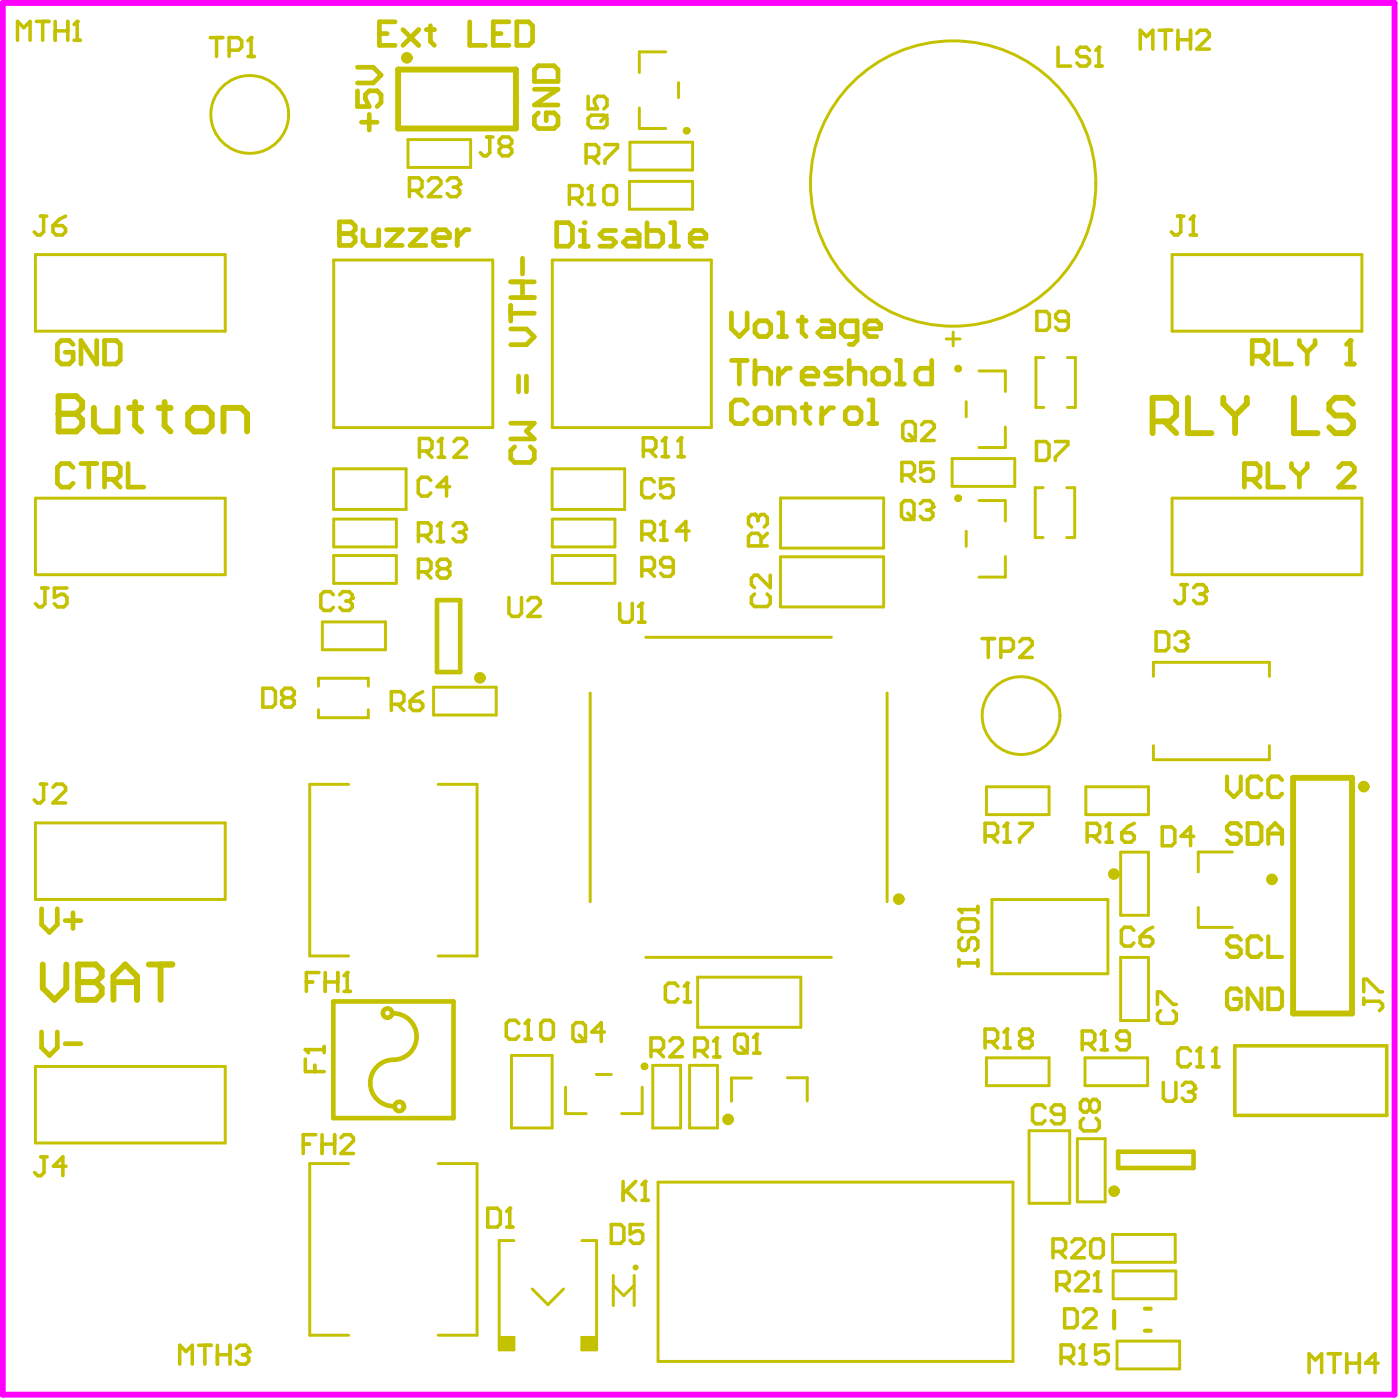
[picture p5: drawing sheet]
<svg xmlns="http://www.w3.org/2000/svg" width="201mm" height="201mm" viewBox="0 0 201 201" stroke-linecap="round" stroke-linejoin="round" font-family="sans-serif">
<path d="M.4 .4h199.6v199.6h-199.6z" fill="none" stroke="#f0f" stroke-width=".85"/>
<g fill="none" stroke="#c4c200" stroke-width=".42">
<path d="M91.7 15.5v2.9h3.8M95.5 7.4h-3.8v3M97.3 11.8v2.2M5.1 36.5h27.2v11h-27.2zM47.8 37.3h22.9v24h-22.9zM58.5 20h9v4h-9zM79.2 37.3h22.8v24h-22.8zM90.3 26h9v4h-9zM90.3 20.4h9v4h-9zM168.1 36.5h27.2v11h-27.2zM135.7 48.6h2M136.7 47.6v2"/>
<path d="M138.5 57.6v2.2M140.4 53.2h3.7v2.9M149.7 51.3h-1.2v7.1h1.2M153 51.3h1.2v7.1h-1.2M5.1 71.4h27.2v11h-27.2zM47.8 67.2h10.4v5.8h-10.4zM47.8 74.4h9v4h-9zM47.8 79.7h9v3.9h-9zM79.2 67.2h10.4v5.8h-10.4zM79.2 74.4h9v4h-9zM79.2 79.7h9v3.9h-9zM111.9 79.8h14.8v7.2h-14.8z"/>
<path d="M111.9 71.4h14.8v7.2h-14.8zM136.5 65.7h9v4h-9zM138.5 76.2v2.1M140.4 71.8h3.7v2.9M144.1 61.2v3h-3.7M144.1 79.8v2.9h-3.7M149.6 69.9h-1.2v7.2h1.2M152.9 69.9h1.2v7.2h-1.2M168.1 71.4h27.2v11h-27.2zM45.7 98.4v-1.2h7.1v1.2M46.2 89.2h9.1v4h-9.1zM62.2 98.5h8.9v4h-8.9z"/>
<path d="M84.6 99.4v29.9M92.6 91.4h26.6M127.2 99.4v29.9M165.4 97v-2h16.6v2M5.1 118h27.2v11h-27.2zM45.7 101.8v1.1h7.1v-1.1M50 112.5h-5.6v24.6h5.6M62.8 112.5h5.6v24.6h-5.6M141.4 112.8h9v4h-9zM155.7 112.8h9v4h-9zM165.4 106.9v2h16.6v-2M92.6 137.3h26.6"/>
<path d="M142.2 129h16.7v10.6h-16.7zM160.7 137.3h4v9h-4zM160.7 122.2h4v9h-4zM171.8 130.1v2.9h4.9M176.7 122.2h-4.9v2.8M5.1 152.9h27.2v11h-27.2zM73.3 151.3h5.9v10.4h-5.9zM81.1 155.9v3.8h2.9M85.5 154.1h2.2M92.1 155.9v3.8h-3M93.6 152.7h4v9h-4zM98.9 152.7h4v9h-4z"/>
<path d="M100 140.1h14.8v7.2h-14.8zM107.7 154.6h-2.8v3.3M112.9 154.5h2.8v3.4M141.4 151.7h9v4h-9zM155.6 151.7h9v4h-9zM50 166.8h-5.6v24.6h5.6M62.8 166.8h5.6v24.6h-5.6M73.7 177.9h-2.1v15.6h2.1v-1.7h-1.8M83.4 177.9h2.1v15.6h-2.1v-1.7h1.8M94.4 169.5h50.8v25.7h-50.8zM147.5 162.1h5.9v10.4h-5.9zM154.5 163.3h4v9h-4z"/>
<path d="M159.5 177h9v4h-9zM76.3 184.8l2.3 2.3 2.2-2.3M87.9 182.9v4.3M87.9 184.3l1.5 1.5 1.5-1.5M90.9 182.9v4.3M159.6 182.2h9v4h-9zM160.2 192.3h8.9v4h-8.9z"/>
</g>
<path d="M57.1 10h16.9v8.4h-16.9zM185.4 111.5h8.5v33.8h-8.5z" fill="none" stroke="#c4c200" stroke-width=".85"/>
<path d="M62.7 86h3.3v10.4h-3.3zM47.8 143.6h17.2v16.7h-17.2zM160.3 165.1v2.4h10.8v-2.4h-10.8" fill="none" stroke="#c4c200" stroke-width=".67"/>
<path d="M159.7 188v2.5M164.2 187.6h.8M164.2 190.8h.8" fill="none" stroke="#c4c200" stroke-width=".59"/>
<path d="M177 149.9h21.8v10h-21.8z" fill="none" stroke="#c4c200" stroke-width=".51"/>
<g fill="#c4c200">
<path d="M71.6 191.8h2.1v1.7h-2.1z" fill-rule="evenodd"/>
<path d="M83.4 191.8h2.1v1.7h-2.1z" fill-rule="evenodd"/>
</g>
<path d="M60.6 99.2l-.9 .4-.9 .9M56.1 101h1.4l.4-.5v-.9l-.4-.4h-1.4v2.7M57 101l.9 .9M58.8 100.5h1.4l.4 .5v.4l-.4 .5h-.9l-.5-.5zM69.9 173.2h1.4l.4 .5v1.8l-.4 .4h-1.4zM72.6 175.9h.9M73.1 173.2v2.7" fill="none" stroke="#c4c200" stroke-width=".51"/>
<circle cx="73.1" cy="173.2" r=".25" fill="#c4c200"/>
<path d="M43.8 151.8v1.8h2.7M43.8 150.5h2.7M45.1 152.7v.9M46.5 150v.9M73.1 173.2l-.5 .5" fill="none" stroke="#c4c200" stroke-width=".51"/>
<circle cx="43.8" cy="150.5" r=".25" fill="#c4c200"/>
<path d="M84.3 17l.5-.5h1.8l.4 .5v.9l-.4 .4h-1.8l-.5-.4zM84.3 13.8v1.8h1.4l-.5-.9v-.4l.5-.5h.9l.4 .5v.9l-.4 .4M87 16.5l-.9 .9M84 22.5h1.4l.4-.4v-.9l-.4-.5h-1.4v2.7M84.9 22.5l.9 .9M86.7 20.7h1.8v.5l-1.8 1.8v.4M43.8 150.5l.4 .4M105.3 148.7l.5-.4h.9l.4 .4v1.9l-.4 .4h-.9l-.5-.4zM106.2 150.1l.9 .9M108 151h.9M108.5 148.3v2.7" fill="none" stroke="#c4c200" stroke-width=".51"/>
<path d="M51.3 13v2.3h1.6l-.5-1.2v-.5l.5-.6h1.2l.5 .6v1.1l-.5 .6M51.3 9.6h2.2l1.1 1.2-1.1 1.1h-2.2M51.8 17.5h2.3M52.9 16.4v2.3M76.6 10l.6-.6h2.2l.6 .6v1.7h-3.4zM76.6 12.8h3.4l-3.4 2.3h3.4M77.2 16.2l-.6 .5v1.2l.6 .5h2.2l.6-.5v-1.2l-.6-.5h-1.1v1.1" fill="none" stroke="#c4c200" stroke-width=".68"/>
<circle cx="108.5" cy="148.3" r=".25" fill="#c4c200"/>
<path d="M137.5 132.2l.5-.4h1.8l.4 .4v.9l-.4 .5h-1.8l-.5-.5zM137.5 137.6v.9M137.5 138.1h2.7M137.5 130.4h2.7M138 134.5l-.5 .4v.9l.5 .5h.4l.5-.5v-.9l.4-.4h.5l.4 .4v.9l-.4 .5M140.2 130v.9M140.2 137.6v.9M108.5 148.3l-.5 .4M166 144v-1.8h.4l1.8 1.8h.5M166.4 144.9l-.4 .5v.9l.4 .4h1.8l.5-.4v-.9l-.5-.5" fill="none" stroke="#c4c200" stroke-width=".51"/>
<circle cx="137.5" cy="130.4" r=".25" fill="#c4c200"/>
<path d="M45.7 139.4h-1.8v2.7M46.6 139.4v2.7M48.4 139.4v2.7M49.8 139.4v2.7M137.5 130.4l.5 .5M43.9 140.8h.9M46.6 140.8h1.8M49.3 142.1h.9" fill="none" stroke="#c4c200" stroke-width=".51"/>
<circle cx="49.8" cy="139.4" r=".25" fill="#c4c200"/>
<path d="M37.7 98.7h1.3l.5 .4v1.8l-.5 .5h-1.3zM47.8 85.3l-.4-.5h-.9l-.5 .5v1.8l.5 .4h.9l.4-.4M48.7 85.3l.5-.5h.9l.4 .5v.4M40.8 100l-.4 .5v.4l.4 .5h.9l.5-.5v-.4l-.5-.5M40.8 100l-.4-.4v-.5l.4-.4h.9l.5 .4v.5l-.5 .4M40.8 100h.9M49.8 139.4l-.5 .5" fill="none" stroke="#c4c200" stroke-width=".51"/>
<circle cx="50.5" cy="85.7" r=".25" fill="#c4c200"/>
<path d="M49.6 86.2h.5M50.1 86.2l.4 .4v.5l-.4 .4h-.9l-.5-.4M50.5 85.7l-.4 .5M74.4 146.7l-.5-.4h-.9l-.4 .4v1.8l.4 .5h.9l.5-.5M75.3 149h.9M75.7 146.3v2.7" fill="none" stroke="#c4c200" stroke-width=".51"/>
<circle cx="75.7" cy="146.3" r=".25" fill="#c4c200"/>
<path d="M60.1 64.7h1.4l.4-.5v-.9l-.4-.4h-1.4v2.7M61 64.7l.9 .9M62.8 65.6h.9M63.3 62.9v2.7M73 85.7v2.2l.4 .5h.9l.5-.5v-2.2M75.7 86.1l.4-.4h.9l.5 .4v.5l-1.8 1.8h1.8M75.7 146.3l-.4 .4M78 146.3h.9l.4 .4v1.8l-.4 .5h-.9l-.5-.5v-1.8z" fill="none" stroke="#c4c200" stroke-width=".51"/>
<circle cx="63.3" cy="62.9" r=".25" fill="#c4c200"/>
<path d="M63.3 62.9l-.5 .4M65.1 63.3l.4-.4h.9l.5 .4v.5l-1.8 1.8h1.8M92.2 64.6h1.4l.4-.5v-.9l-.4-.4h-1.4v2.7M93.1 64.6l.9 .9M94.9 65.5h.9M95.4 62.8v2.7" fill="none" stroke="#c4c200" stroke-width=".51"/>
<circle cx="95.4" cy="62.8" r=".25" fill="#c4c200"/>
<path d="M95.4 62.8l-.5 .4M97.2 65.5h.9M97.6 62.8v2.7" fill="none" stroke="#c4c200" stroke-width=".51"/>
<circle cx="97.6" cy="62.8" r=".25" fill="#c4c200"/>
<path d="M97.6 62.8l-.4 .4M129.3 72.2l.4-.4h.9l.5 .4v1.8l-.5 .5h-.9l-.4-.5zM130.2 73.6l.9 .9M132 72.2l.4-.4h.9l.5 .4v.5" fill="none" stroke="#c4c200" stroke-width=".51"/>
<circle cx="133.8" cy="72.7" r=".25" fill="#c4c200"/>
<path d="M132.9 73.1h.4M133.3 73.1l.5 .5v.4l-.5 .5h-.9l-.4-.5M133.8 72.7l-.5 .4M152.1 194.6h1.4l.4-.4v-.9l-.4-.5h-1.4v2.7M153 194.6l.9 .9M154.8 195.5h.9M155.3 192.8v2.7" fill="none" stroke="#c4c200" stroke-width=".51"/>
<circle cx="155.3" cy="192.8" r=".25" fill="#c4c200"/>
<g fill="none" stroke="#c4c200" stroke-width=".51">
<path d="M141.2 119.8h1.4l.4-.4v-.9l-.4-.5h-1.4v2.8M142.1 119.8l.9 1M144.4 118v2.8M143.9 120.8h.9M162.6 133.4l-.5-.5h-.9l-.4 .5v1.8l.4 .4h.9l.5-.4M163.5 134.3h1.3l.5 .4v.5l-.5 .4h-.9l-.4-.4zM165.3 132.9l-.9 .5-.9 .9M149.8 158.9l-.4-.5h-.9l-.5 .5v1.8l.5 .4h.9l.4-.4M152.5 159.8h-1.3l-.5-.5v-.4l.5-.5h.9l.4 .5v1.8l-.4 .4h-.9l-.5-.4M156.3 158.1l-.5-.5h-.4l-.5 .5v.9l.5 .4h.4l.5-.4M156.3 158.1l.4-.5h.5l.4 .5v.9l-.4 .4h-.5l-.4-.4M156.3 158.1v.9"/>
<path d="M151 179.4h1.3l.5-.4v-.9l-.5-.5h-1.3v2.7M151.9 179.4l.9 .9M153.7 178.1l.4-.5h.9l.5 .5v.4l-1.8 1.8h1.8M155.4 160.3l-.5 .5v.9l.5 .4h1.8l.4-.4v-.9l-.4-.5M156.4 178.1l.4-.5h.9l.5 .5v1.8l-.5 .4h-.9l-.4-.4zM155.3 192.8l-.5 .5M158.9 192.8h-1.8v1.4l.9-.5h.4l.5 .5v.9l-.5 .4h-.9l-.4-.4"/>
</g>
<circle cx="144.4" cy="118" r=".25" fill="#c4c200"/>
<path d="M144.4 118l-.5 .5M146.2 118h1.8v.5l-1.8 1.8v.5M155.9 119.8h1.3l.5-.4v-.9l-.5-.5h-1.3v2.8M156.8 119.8l.9 1M159 118v2.8M158.6 120.8h.9" fill="none" stroke="#c4c200" stroke-width=".51"/>
<circle cx="159" cy="118" r=".25" fill="#c4c200"/>
<g fill="none" stroke="#c4c200" stroke-width=".51">
<path d="M148.7 44.7h1.3l.5 .4v1.8l-.5 .5h-1.3zM153.2 46h-1.4l-.4-.4v-.5l.4-.4h.9l.5 .4v1.8l-.5 .5h-.9l-.4-.5M148.6 63.3h1.4l.4 .5v1.8l-.4 .4h-1.4zM151.3 63.3h1.8v.5l-1.8 1.8v.4M140.8 91.6h1.8M141.7 91.6v2.7M143.5 93.4h1.3l.5-.5v-.9l-.5-.4h-1.3v2.7M146.2 92l.5-.4h.9l.4 .4v.5l-1.8 1.8h1.8M169.3 83.8h.9M169.8 83.8v2.3l-.5 .4h-.4l-.5-.4M171.1 84.3l.5-.5h.9l.4 .5v.4M159 118l-.4 .5"/>
<path d="M160.8 119.4h1.4l.4 .4v.5l-.4 .5h-.9l-.5-.5zM162.6 118l-.9 .5-.9 .9"/>
</g>
<path d="M175.9 111.3v2l1 1 1-1v-2M177.9 118.5l-.5-.5h-1l-.5 .5v.5l.5 .5h1l.5 .5v.5l-.5 .5h-1l-.5-.5M178.9 118h1.5l.5 .5v2l-.5 .5h-1.5zM180.9 111.8l-.5-.5h-1l-.5 .5v2l.5 .5h1l.5-.5M181.8 119.5h2M183.8 111.8l-.5-.5h-1l-.5 .5v2l.5 .5h1l.5-.5M181.8 121v-2l1-1 1 1v2" fill="none" stroke="#c4c200" stroke-width=".59"/>
<circle cx="172.9" cy="84.7" r=".25" fill="#c4c200"/>
<path d="M168.8 31h.9M169.3 31v2.2l-.5 .5h-.4l-.5-.5M170.6 33.7h.9M171.1 31v2.7M172 85.2h.5M172.5 85.2l.4 .4v.5l-.4 .4h-.9l-.5-.4M172.9 84.7l-.4 .5" fill="none" stroke="#c4c200" stroke-width=".51"/>
<circle cx="171.1" cy="31" r=".25" fill="#c4c200"/>
<path d="M171.1 31l-.5 .4" fill="none" stroke="#c4c200" stroke-width=".51"/>
<path d="M6 148v2.2l1.1 1.1 1.1-1.1v-2.2M9.3 149.6h2.3" fill="none" stroke="#c4c200" stroke-width=".68"/>
<path d="M6.1 138.3v3.4l1.7 1.7 1.7-1.7v-3.4M11.2 138.3v5.1h2.5l.9-.9v-.8l-.9-.9h-2.5" fill="none" stroke="#c4c200" stroke-width=".85"/>
<circle cx="11.2" cy="140.8" r=".42" fill="#c4c200"/>
<path d="M11.2 138.3h2.5l.9 .8v.9l-.9 .8h-2.5M21.3 138.3h3.4M23 138.3v5.1M16.3 140.8h3.3M16.3 143.4v-3.4l1.7-1.7 1.6 1.7v3.4" fill="none" stroke="#c4c200" stroke-width=".85"/>
<path d="M10.5 67l-.6-.5h-1.1l-.6 .5v2.3l.6 .5h1.1l.6-.5M11.6 66.5h2.3M12.7 66.5v3.3M15 68.7h1.7l.5-.5v-1.2l-.5-.5h-1.7v3.3M16.1 68.7l1.1 1.1M18.4 66.5v3.3h2.2" fill="none" stroke="#c4c200" stroke-width=".68"/>
<g fill="none" stroke="#c4c200" stroke-width=".51">
<path d="M60 76.8h1.3l.5-.5v-.9l-.5-.4h-1.3v2.7M60.9 76.8l.9 .9M61.8 68.9l-.5-.5h-.9l-.4 .5v1.8l.4 .4h.9l.5-.4M62.7 77.7h.9M63.1 75v2.7M64.5 69.8h-1.8l1.3-1.4v2.7M60 82h1.3l.5-.5v-.9l-.5-.4h-1.3v2.7M60.9 82l.9 .9M63.1 81.5l-.4-.4v-.5l.4-.4h.9l.5 .4v.5l-.5 .4M63.1 81.5l-.4 .5v.4l.4 .5h.9l.5-.5v-.4l-.5-.5M63.1 81.5h.9M43.5 164h.9"/>
<path d="M45.3 162.7h-1.8v2.7M46.2 164h1.8M46.2 162.7v2.7M48 162.7v2.7M48.9 163.1l.4-.4h.9l.5 .4v.5l-1.8 1.8h1.8"/>
</g>
<circle cx="63.1" cy="75" r=".25" fill="#c4c200"/>
<path d="M63.1 75l-.4 .4M64.9 75.4l.5-.4h.9l.4 .4v.5" fill="none" stroke="#c4c200" stroke-width=".51"/>
<circle cx="66.7" cy="75.9" r=".25" fill="#c4c200"/>
<g fill="none" stroke="#c4c200" stroke-width=".51">
<path d="M69.8 19.6h.9M70.2 19.6v2.3l-.4 .4h-.5l-.4-.4M72 21l-.4-.5v-.4l.4-.5h.9l.5 .5v.4l-.5 .5M72 21l-.4 .4v.5l.4 .4h.9l.5-.4v-.5l-.5-.4M72 21h.9M65.8 76.3h.5M66.3 76.3l.4 .5v.4l-.4 .5h-.9l-.5-.5M66.7 75.9l-.4 .4M89.3 169.4v2.7M89.8 170.8l1.3 1.3M91.1 169.4l-1.8 1.8M92 172.1h.9"/>
<path d="M92.5 169.4v2.7"/>
</g>
<circle cx="92.5" cy="169.4" r=".25" fill="#c4c200"/>
<path d="M93.3 150.6h1.4l.4-.4v-.9l-.4-.5h-1.4v2.7M94.2 150.6l.9 .9M96 149.3l.5-.5h.9l.4 .5v.4l-1.8 1.8h1.8M99.6 150.6h1.4l.4-.4v-.9l-.4-.5h-1.4v2.7M100.5 150.6l.9 .9M102.3 151.5h.9M102.8 148.8v2.7M87.6 175.6h1.4l.4 .4v1.8l-.4 .5h-1.4zM92.2 175.6h-1.9v1.3l1-.4h.4l.5 .4v.9l-.5 .5h-.9l-.5-.5M92.5 169.4l-.5 .4" fill="none" stroke="#c4c200" stroke-width=".51"/>
<circle cx="102.8" cy="148.8" r=".25" fill="#c4c200"/>
<path d="M97.2 141.4l-.4-.4h-.9l-.5 .4v1.8l.5 .5h.9l.4-.5M98.1 143.7h.9M98.6 141v2.7M102.8 148.8l-.5 .5" fill="none" stroke="#c4c200" stroke-width=".51"/>
<circle cx="98.6" cy="141" r=".25" fill="#c4c200"/>
<path d="M88.8 86.5v2.3l.5 .4h.9l.5-.4v-2.3M91.6 89.2h.9M92 86.5v2.7M108.2 85.2l-.5 .4v.9l.5 .5h1.8l.4-.5v-.9l-.4-.4M110.4 82.5v1.8l-1.8-1.8h-.4l-.5 .4v.9l.5 .5M98.6 141l-.5 .4" fill="none" stroke="#c4c200" stroke-width=".51"/>
<circle cx="92" cy="86.5" r=".25" fill="#c4c200"/>
<path d="M92 76.6h1.4l.4-.5v-.9l-.4-.4h-1.4v2.7M92.9 76.6l.9 .9M93.8 69.1l-.4-.4h-.9l-.5 .4v1.8l.5 .5h.9l.4-.5M94.7 77.5h.9M95.2 74.8v2.7M96.5 68.7h-1.8v1.3l.9-.4h.5l.4 .4v.9l-.4 .5h-.9l-.5-.5M92 86.5l-.4 .5M92 81.7h1.4l.4-.4v-.9l-.4-.5h-1.4v2.7M92.9 81.7l.9 .9M96.5 81.3h-1.3l-.5-.5v-.4l.5-.5h.9l.4 .5v1.8l-.4 .4h-.9l-.5-.4" fill="none" stroke="#c4c200" stroke-width=".51"/>
<circle cx="95.2" cy="74.8" r=".25" fill="#c4c200"/>
<path d="M95.2 74.8l-.5 .4M98.8 76.1h-1.8l1.3-1.3v2.7M108.2 73.8h-.4l-.5 .4v.9l.5 .5M109.1 78.3v-1.4l-.4-.4h-.9l-.5 .4v1.4h2.7M110 76.5l-.9 .9" fill="none" stroke="#c4c200" stroke-width=".51"/>
<circle cx="108.2" cy="73.8" r=".25" fill="#c4c200"/>
<g fill="none" stroke="#c4c200" stroke-width=".51">
<path d="M108.2 73.8l.5 .4M108.7 74.2v.5M108.7 74.2l.4-.4h.5l.4 .4v.9l-.4 .5M129.3 68.1h1.4l.4-.4v-.9l-.4-.5h-1.4v2.7M129.9 60.5h.9l.4 .4v1.8l-.4 .5h-.9l-.5-.5v-1.8zM130.2 68.1l.9 .9M130.3 62.3l.9 .9M132.1 60.9l.5-.4h.9l.4 .4v.5l-1.8 1.8h1.8M133.8 66.3h-1.8v1.4l.9-.5h.5l.4 .5v.9l-.4 .4h-.9l-.5-.4M151.5 184.2h1.4l.4-.5v-.9l-.4-.4h-1.4v2.7M152.4 184.2l.9 .9M154.2 182.8l.5-.4h.9l.4 .4v.5l-1.8 1.8h1.8"/>
<path d="M156.9 185.1h.9M157.4 182.4v2.7"/>
</g>
<circle cx="157.4" cy="182.4" r=".25" fill="#c4c200"/>
<path d="M155.2 149.6h1.3l.5-.4v-.9l-.5-.5h-1.3v2.7M156.1 149.6l.9 .9M157.9 150.5h.9M158.3 147.8v2.7M157.4 182.4l-.5 .4" fill="none" stroke="#c4c200" stroke-width=".51"/>
<circle cx="158.3" cy="147.8" r=".25" fill="#c4c200"/>
<path d="M141.2 149.4h1.4l.4-.5v-.9l-.4-.5h-1.4v2.8M142.1 149.4l.9 .9M143.9 150.3h.9M144.4 147.5v2.8M158.3 147.8l-.4 .5M161.9 149.2h-1.3l-.5-.5v-.4l.5-.5h.9l.4 .5v1.8l-.4 .4h-.9l-.5-.4" fill="none" stroke="#c4c200" stroke-width=".51"/>
<circle cx="144.4" cy="147.5" r=".25" fill="#c4c200"/>
<path d="M151.7 6.8v2.7h1.8M156.2 7.2l-.4-.4h-.9l-.5 .4v.5l.5 .4h.9l.4 .5v.4l-.4 .5h-.9l-.5-.5M157.1 9.5h.9M157.6 6.8v2.7M144.4 147.5l-.5 .5M146.6 148.9l-.4-.4v-.5l.4-.5h.9l.5 .5v.5l-.5 .4M146.6 148.9l-.4 .5v.4l.4 .5h.9l.5-.5v-.4l-.5-.5M146.6 148.9h.9" fill="none" stroke="#c4c200" stroke-width=".51"/>
<circle cx="157.6" cy="6.8" r=".25" fill="#c4c200"/>
<path d="M157.6 6.8l-.5 .4M170.7 150.7l-.4-.4h-.9l-.5 .4v1.8l.5 .5h.9l.4-.5M171.6 153h.9M172.1 150.3v2.7" fill="none" stroke="#c4c200" stroke-width=".51"/>
<path d="M177.9 134.7l-.5-.5h-1l-.5 .5v.5l.5 .5h1l.5 .5v.5l-.5 .5h-1l-.5-.5M180.9 134.7l-.5-.5h-1l-.5 .5v2l.5 .5h1l.5-.5M181.8 134.2v3h2M177.9 142.2l-.5-.5h-1l-.5 .5v2l.5 .5h1l.5-.5v-1h-1M180.9 141.7v3l-2-3v3M181.8 141.7h1.5l.5 .5v2l-.5 .5h-1.5z" fill="none" stroke="#c4c200" stroke-width=".59"/>
<circle cx="172.1" cy="150.3" r=".25" fill="#c4c200"/>
<path d="M172.1 150.3l-.5 .4M173.9 153h.9M174.3 150.3v2.7" fill="none" stroke="#c4c200" stroke-width=".51"/>
<circle cx="174.3" cy="150.3" r=".25" fill="#c4c200"/>
<g fill="none" stroke="#c4c200" stroke-width=".51">
<path d="M174.3 150.3l-.4 .4M195.5 142.2v-1.8h.5l1.8 1.8h.4M195.5 143.1v.9M195.5 143.6h2.3l.4 .4v.5l-.4 .4M25.8 195.6v-2.7l.9 .9 .9-.9v2.7M28.5 192.9h1.8M29.4 192.9v2.7M31.2 192.9v2.7M31.2 194.2h1.8M33 192.9v2.7M33.9 193.3l.4-.4h.9l.5 .4v.5M152.6 187.7h1.4l.4 .4v1.8l-.4 .5h-1.4z"/>
<path d="M155.3 188.1l.5-.4h.9l.4 .4v.5l-1.8 1.8h1.8"/>
</g>
<g fill="none" stroke="#c4c200" stroke-width=".68">
<path d="M74.9 37v2.3M10.5 49.4l-.6-.6h-1.1l-.6 .6v2.2l.6 .6h1.1l.6-.6v-1.1h-1.1M13.9 48.8v3.4l-2.3-3.4v3.4M15 48.8h1.7l.5 .6v2.2l-.5 .6h-1.7zM73.2 43.8v2.2M73.2 47.2h2.3l1.1 1.1-1.1 1.1h-2.3M73.2 44.9h3.4M73.2 42.7h3.4M73.2 40.4h3.4M74.4 53.9v2.3M74.9 40.4v2.3M75.5 53.9v2.3"/>
<path d="M73.2 60.7h3.4l-1.1 1.1 1.1 1.1h-3.4M73.8 64.1l-.6 .5v1.1l.6 .6h2.2l.6-.6v-1.1l-.6-.5M6 130.3v2.3l1.1 1.1 1.1-1.1v-2.3M9.3 132h2.3M10.5 130.9v2.2"/>
</g>
<circle cx="35.7" cy="193.8" r=".25" fill="#c4c200"/>
<g fill="none" stroke="#c4c200" stroke-width=".51">
<path d="M2.5 5.8v-2.7l.9 .9 .9-.9v2.7M5.2 3.1h1.8M6.1 3.1v2.7M7.9 3.1v2.7M7.9 4.4h1.8M9.7 3.1v2.7M10.6 5.8h.9M11.1 3.1v2.7M5.8 31h.9M6.3 31v2.2l-.5 .5h-.4l-.5-.5M7.6 32.3h1.4l.4 .5v.4l-.4 .5h-.9l-.5-.5zM9.4 31l-.9 .4-.9 .9"/>
<path d="M6 84.3h.9M6.4 84.3v2.3l-.4 .4h-.5l-.4-.4M9.6 84.3h-1.8v1.4l.9-.5h.4l.5 .5v.9l-.5 .4h-.9l-.4-.4M5.8 112.4h.9M6.3 112.4v2.3l-.5 .4h-.4l-.5-.4M7.6 112.9l.5-.5h.9l.4 .5v.4l-1.8 1.8h1.8M82.1 147.1l.5-.5h.9l.5 .5v1.8l-.5 .4h-.9l-.5-.4zM83.1 148.4l.9 .9M86.7 148h-1.8l1.3-1.4v2.7M5.9 165.9h.9M6.3 165.9v2.2l-.4 .5h-.5l-.4-.5M9.5 167.2h-1.8l1.3-1.3v2.7"/>
<path d="M34.8 194.2h.4M35.2 194.2l.5 .5v.4l-.5 .5h-.9l-.4-.5M35.7 193.8l-.5 .4"/>
</g>
<path d="M54.4 4.8h1.1M56.6 3.1h-2.2v3.4h2.2M57.8 4.3l2.2 2.2M60 4.3l-2.2 2.2M61.2 4.3h1.1M61.7 3.7v2.2l.6 .6M67.3 3.1v3.4h2.3M70.7 4.8h1.1M73 3.1h-2.3v3.4h2.3M74.1 3.1h1.7l.6 .6v2.2l-.6 .6h-1.7z" fill="none" stroke="#c4c200" stroke-width=".68"/>
<circle cx="11.1" cy="3.1" r=".25" fill="#c4c200"/>
<path d="M11.1 3.1l-.5 .4M165.8 90.6h1.3l.5 .5v1.8l-.5 .4h-1.3zM168.5 91.1l.4-.5h.9l.5 .5v.4M166.6 118.6h1.4l.4 .4v1.8l-.4 .5h-1.4zM171.1 119.9h-1.8l1.4-1.3v2.7M187.7 196.8v-2.7l.9 .9 .9-.9v2.7M190.4 194.1h1.8M191.3 194.1v2.7M193.1 194.1v2.7M193.1 195.4h1.8M194.9 194.1v2.7M197.6 195.4h-1.8l1.4-1.3v2.7" fill="none" stroke="#c4c200" stroke-width=".51"/>
<circle cx="170.3" cy="91.5" r=".25" fill="#c4c200"/>
<path d="M163.5 7v-2.7l.9 .9 .9-.9v2.7M166.2 4.3h1.8M167.1 4.3v2.7M168.9 4.3v2.7M168.9 5.7h1.8M170.7 4.3v2.7M171.6 4.8l.4-.5h.9l.5 .5v.4l-1.8 1.8h1.8M169.4 92h.4M169.8 92l.5 .4v.5l-.5 .4h-.9l-.4-.4M170.3 91.5l-.5 .5" fill="none" stroke="#c4c200" stroke-width=".51"/>
<path d="M8.4 56.8v5.1h2.5l.9-.9v-.8l-.9-.9h-2.5" fill="none" stroke="#c4c200" stroke-width=".85"/>
<circle cx="8.4" cy="59.3" r=".42" fill="#c4c200"/>
<path d="M8.4 56.8h2.5l.9 .8v.9l-.9 .8h-2.5M13.5 58.5v2.5l.8 .9h2.5v-3.4M18.5 58.5h1.7M19.4 57.6v3.4l.8 .9M22.8 58.5h1.6M23.6 57.6v3.4l.8 .9M27 59.3l.8-.8h1.7l.9 .8v1.7l-.9 .9h-1.7l-.8-.9zM32 61.9v-3.4h2.6l.8 .8v2.6" fill="none" stroke="#c4c200" stroke-width=".85"/>
<path d="M81.6 28.4h1.4l.4-.4v-.9l-.4-.5h-1.4v2.7M82.5 28.4l.9 .9M84.3 29.3h.9M84.8 26.6v2.7" fill="none" stroke="#c4c200" stroke-width=".51"/>
<circle cx="84.8" cy="26.6" r=".25" fill="#c4c200"/>
<path d="M84.8 26.6l-.5 .5M86.6 27.1l.4-.5h.9l.5 .5v1.8l-.5 .4h-.9l-.4-.4z" fill="none" stroke="#c4c200" stroke-width=".51"/>
<path d="M48.7 31.8v3.4h1.7l.5-.6v-.5l-.5-.6h-1.7" fill="none" stroke="#c4c200" stroke-width=".68"/>
<circle cx="48.7" cy="33.5" r=".34" fill="#c4c200"/>
<path d="M48.7 31.8h1.7l.5 .6v.5l-.5 .6h-1.7M52 32.9v1.7l.6 .6h1.7v-2.3M55.4 32.9h2.3l-2.3 2.3h2.3M58.8 32.9h2.3l-2.3 2.3h2.3M62.2 34.1h2.2v-.6l-.5-.6h-1.2l-.5 .6v1.1l.5 .6h1.2M65.6 32.9v2.3M67.2 32.9h-.5l-1.1 1.2" fill="none" stroke="#c4c200" stroke-width=".68"/>
<path d="M30.1 5.4h1.8M31 5.4v2.7M32.8 7.2h1.4l.5-.5v-.9l-.5-.4h-1.4v2.7M35.6 8.1h.9M36 5.4v2.7" fill="none" stroke="#c4c200" stroke-width=".51"/>
<circle cx="36" cy="5.4" r=".25" fill="#c4c200"/>
<path d="M36 5.4l-.4 .4M166.8 155.2v2.2l.4 .5h.9l.5-.5v-2.2M169.5 155.6l.5-.4h.9l.4 .4v.5" fill="none" stroke="#c4c200" stroke-width=".51"/>
<circle cx="171.3" cy="156.1" r=".25" fill="#c4c200"/>
<path d="M58.7 27.3h1.4l.4-.5v-.9l-.4-.4h-1.4v2.7M59.6 27.3l.9 .9M61.4 25.9l.5-.4h.9l.4 .4v.5l-1.8 1.8h1.8M64.1 25.9l.5-.4h.9l.4 .4v.5M170.4 156.5h.5M170.9 156.5l.4 .5v.4l-.4 .5h-.9l-.5-.5M171.3 156.1l-.4 .4" fill="none" stroke="#c4c200" stroke-width=".51"/>
<path d="M178.4 68.7h1.7l.6-.5v-1.2l-.6-.5h-1.7v3.3M179.5 68.7l1.2 1.1M181.8 66.5v3.3h2.2M185.2 66.5v.5l1.1 1.2M186.3 68.2v1.6M187.4 66.5v.5l-1.1 1.2M191.9 67l.6-.5h1.1l.6 .5v.6l-2.3 2.2h2.3" fill="none" stroke="#c4c200" stroke-width=".68"/>
<path d="M170.3 57v5.1h3.4M175.4 57v.9l1.7 1.7M177.1 59.6v2.5M178.8 57v.9l-1.7 1.7M185.5 57v5.1h3.4M194 57.9l-.9-.9h-1.7l-.8 .9v.8l.8 .9h1.7l.9 .8v.9l-.9 .8h-1.7l-.8-.8M165.3 60.4h2.5l.8-.8v-1.7l-.8-.9h-2.5v5.1M166.9 60.4l1.7 1.7" fill="none" stroke="#c4c200" stroke-width=".85"/>
<circle cx="65.9" cy="26.4" r=".25" fill="#c4c200"/>
<path d="M65 26.8h.5M65.5 26.8l.4 .5v.4l-.4 .5h-.9l-.5-.5M65.9 26.4l-.4 .4" fill="none" stroke="#c4c200" stroke-width=".51"/>
<path d="M179.5 51.1h1.7l.6-.6v-1.1l-.6-.6h-1.7v3.4M180.7 51.1l1.1 1.1M182.9 48.8v3.4h2.3M186.3 48.8v.6l1.1 1.1M187.4 50.5v1.7M188.6 48.8v.6l-1.2 1.1M193.1 52.2h1.1M193.6 48.8v3.4" fill="none" stroke="#c4c200" stroke-width=".68"/>
<circle cx="193.6" cy="48.8" r=".34" fill="#c4c200"/>
<g fill="none" stroke="#c4c200" stroke-width=".68">
<path d="M79.8 31.9h1.7l.6 .6v2.2l-.6 .6h-1.7zM83.2 35.3h1.1M83.2 33h.6v2.3M104.9 44.9v2.2l1.1 1.2 1.1-1.2v-2.2M104.9 51.7h2.2M106 51.7v3.4M107.1 57.9l-.5-.6h-1.2l-.5 .6v2.3l.5 .5h1.2l.5-.5M108.3 46.6l.5-.6h1.1l.6 .6v1.1l-.6 .6h-1.1l-.5-.6zM108.3 53.4l.5-.6h1.1l.6 .6v1.7M108.3 51.7v3.4M108.8 58.5h1.1l.6 .5v1.2l-.6 .5h-1.1l-.5-.5v-1.2zM111.6 48.3h1.2"/>
<path d="M111.6 44.9h.6v3.4M111.6 52.8v2.3M113.3 52.8h-.5l-1.2 1.1M114.4 46h1.2M115 45.4v2.3l.6 .6M115 53.9h2.3v-.5l-.6-.6h-1.1l-.6 .6v1.1l.6 .6h1.1M115 58.5h1.1M115.6 57.9v2.3l.5 .5M117.8 46h1.1l.6 .6v1.7h-1.7l-.5-.6 .5-.6h1.7M117.8 58.5v2.2M119.5 58.5h-.6l-1.1 1.1M120.6 52.8h-1.7l-.5 .6 .5 .5h1.2l.5 .6-.5 .6h-1.7"/>
<path d="M121.2 59l.6-.5h1.1l.6 .5v1.2l-.6 .5h-1.1l-.6-.5zM121.8 53.4l.5-.6h1.2l.5 .6v1.7M121.8 51.7v3.4M122.9 48.3h-1.7l-.6-.6v-1.1l.6-.6h1.7v2.8l-.6 .6h-.5M124 47.1h2.3v-.5l-.6-.6h-1.1l-.6 .6v1.1l.6 .6h1.1M124.6 57.3h.5v3.4M125.1 53.4l.6-.6h1.1l.6 .6v1.1l-.6 .6h-1.1l-.6-.6zM128.5 51.7h.6v3.4M128.5 55.1h1.1M133.6 51.7v3.4h-1.7l-.6-.6v-1.1l.6-.6h1.7M193.6 48.8l-.5 .6M111.6 60.7v-2.2h1.7l.6 .5v1.7"/>
<path d="M124.6 60.7h1.1"/>
</g>
<circle cx="83.8" cy="31.9" r=".34" fill="#c4c200"/>
<path d="M88.3 33h-1.7l-.6 .6 .6 .6h1.1l.6 .5-.6 .6h-1.7M90 33h1.1l.5 .6v1.7h-1.6l-.6-.6 .6-.5h1.6M92.8 31.9v3.4h1.7l.5-.6v-1.1l-.5-.6h-1.7M96.1 35.3h1.2M96.1 31.9h.6v3.4M99 34.2h2.2v-.6l-.5-.6h-1.2l-.5 .6v1.1l.5 .6h1.2" fill="none" stroke="#c4c200" stroke-width=".68"/>
<g fill="none" stroke="#c4c200" stroke-width=".67">
<path d="M56.4 145.3a3.3 3.3 0 0 1 3.3 3.3 3.3 3.3 0 0 1-3.3 3.3 3.3 3.3 0 0 0-3.3 3.4 3.3 3.3 0 0 0 3.3 3.3"/>
<circle cx="55.6" cy="145.3" r=".66"/>
<circle cx="57.3" cy="158.6" r=".66"/>
</g>
<circle cx="91.1" cy="181.7" r=".17" fill="none" stroke="#c4c200" stroke-width=".51"/>
<g fill="none" stroke="#c4c200" stroke-width=".83">
<circle cx="58.3" cy="8.3" r=".42"/>
<circle cx="98.4" cy="18.8" r=".14"/>
<circle cx="137.4" cy="52.9" r=".14"/>
<circle cx="137.4" cy="71.4" r=".14"/>
<circle cx="68.8" cy="97.2" r=".42"/>
<circle cx="195.5" cy="112.8" r=".42"/>
<circle cx="128.9" cy="128.9" r=".42"/>
<circle cx="159.7" cy="125.3" r=".42"/>
<circle cx="182.4" cy="126.1" r=".42"/>
<circle cx="92.4" cy="152.9" r=".14"/>
<circle cx="104.4" cy="160.5" r=".42"/>
<circle cx="159.7" cy="170.8" r=".42"/>
</g>
<g fill="none" stroke="#c4c200" stroke-width=".42">
<circle cx="35.8" cy="16.4" r="5.6"/>
<circle cx="136.7" cy="26.3" r="20.5"/>
<circle cx="146.4" cy="102.6" r="5.6"/>
</g>
</svg>
